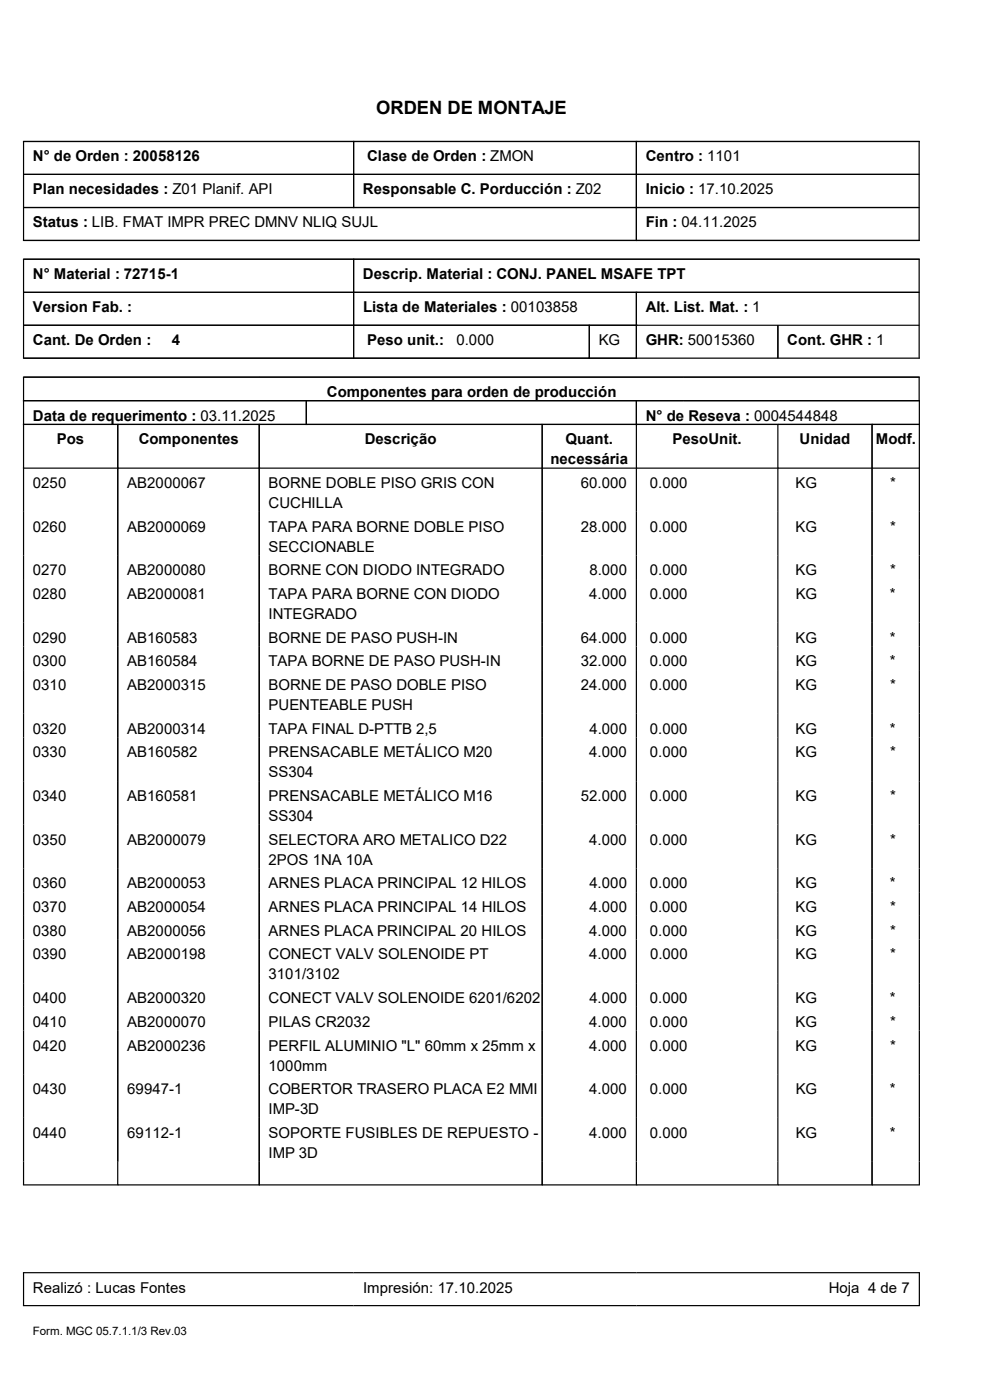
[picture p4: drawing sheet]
<svg xmlns="http://www.w3.org/2000/svg" width="210mm" height="297mm" viewBox="0 0 210 297" stroke-linecap="round" stroke-linejoin="round" font-family="sans-serif">
<defs><g id="words">
<text font-size="3.9" x="79.8" y="24.3">ORDEN DE MONTAJE</text>
<g font-size="3.2">
<text x="7" y="34.2">N° de Orden : 20058126</text>
<text x="77.9" y="34.2">Clase de Orden : ZMON</text>
<text x="137" y="34.2">Centro : 1101</text>
<text x="7" y="41.2">Plan necesidades : Z01 Planif. API</text>
<text x="77" y="41.2">Responsable C. Porducción : Z02</text>
<text x="137" y="41.2">Inicio : 17.10.2025</text>
<text x="7" y="48.3">Status : LIB. FMAT IMPR PREC DMNV NLIQ SUJL</text>
<text x="137" y="48.3">Fin : 04.11.2025</text>
<text x="7" y="59.2">N° Material : 72715-1</text>
<text x="77" y="59.2">Descrip. Material : CONJ. PANEL MSAFE TPT</text>
<text x="7" y="66.3">Version Fab. :</text>
<text x="77" y="66.3">Lista de Materiales : 00103858</text>
<text x="137" y="66.3">Alt. List. Mat. : 1</text>
<text x="7" y="73.2">Cant. De Orden :</text>
<text x="36.4" y="73.2">4</text>
<text x="77.9" y="73.2">Peso unit.:</text>
<text x="96.8" y="73.2">0.000</text>
<text x="127" y="73.2">KG</text>
<text x="137" y="73.2">GHR: 50015360</text>
<text x="167" y="73.2">Cont. GHR : 1</text>
<text x="7" y="89.2">Data de requerimento : 03.11.2025</text>
<text x="69.3" y="84.2">Componentes para orden de producción</text>
<text x="137" y="89.2">N° de Reseva : 0004544848</text>
<text x="12.1" y="94.3">Pos</text>
<text x="29.4" y="94.3">Componentes</text>
<text x="77.4" y="94.3">Descrição</text>
<text x="120" y="94.3">Quant.</text>
<text x="142.7" y="94.3">PesoUnit.</text>
<text x="169.6" y="94.3">Unidad</text>
<text x="185.8" y="94.3">Modf.</text>
<text x="116.8" y="98.5">necessária</text>
<text x="7" y="103.5">0250</text>
<text x="27" y="103.5">AB2000067</text>
<text x="57" y="103.5">BORNE DOBLE PISO GRIS CON</text>
<text x="57" y="107.8">CUCHILLA</text>
<text x="123.2" y="103.5">60.000</text>
<text x="137.9" y="103.5">0.000</text>
<text x="168.7" y="103.5">KG</text>
<text x="188.8" y="103.5">*</text>
<text x="7" y="112.8">0260</text>
<text x="27" y="112.8">AB2000069</text>
<text x="57" y="112.8">TAPA PARA BORNE DOBLE PISO</text>
<text x="123.2" y="112.8">28.000</text>
<text x="137.9" y="112.8">0.000</text>
<text x="168.8" y="112.8">KG</text>
<text x="188.8" y="112.8">*</text>
<text x="57" y="117.1">SECCIONABLE</text>
<text x="7" y="122">0270</text>
<text x="27" y="122">AB2000080</text>
<text x="57" y="122">BORNE CON DIODO INTEGRADO</text>
<text x="125" y="122">8.000</text>
<text x="137.9" y="122">0.000</text>
<text x="168.7" y="122">KG</text>
<text x="188.8" y="122">*</text>
<text x="7" y="127.1">0280</text>
<text x="27" y="127.1">AB2000081</text>
<text x="57" y="127.1">TAPA PARA BORNE CON DIODO</text>
<text x="57" y="131.3">INTEGRADO</text>
<text x="125" y="127.1">4.000</text>
<text x="137.9" y="127.1">0.000</text>
<text x="168.8" y="127.1">KG</text>
<text x="188.8" y="127.1">*</text>
<text x="7" y="136.4">0290</text>
<text x="27" y="136.4">AB160583</text>
<text x="57" y="136.4">BORNE DE PASO PUSH-IN</text>
<text x="123.2" y="136.4">64.000</text>
<text x="137.9" y="136.4">0.000</text>
<text x="168.7" y="136.4">KG</text>
<text x="188.8" y="136.4">*</text>
<text x="7" y="141.4">0300</text>
<text x="27" y="141.4">AB160584</text>
<text x="57" y="141.4">TAPA BORNE DE PASO PUSH-IN</text>
<text x="123.2" y="141.4">32.000</text>
<text x="137.9" y="141.4">0.000</text>
<text x="168.8" y="141.4">KG</text>
<text x="188.8" y="141.4">*</text>
<text x="7" y="146.4">0310</text>
<text x="27" y="146.4">AB2000315</text>
<text x="57" y="146.4">BORNE DE PASO DOBLE PISO</text>
<text x="123.2" y="146.4">24.000</text>
<text x="137.9" y="146.4">0.000</text>
<text x="168.7" y="146.4">KG</text>
<text x="188.8" y="146.4">*</text>
<text x="7" y="155.7">0320</text>
<text x="27" y="155.7">AB2000314</text>
<text x="57" y="155.7">TAPA FINAL D-PTTB 2,5</text>
<text x="57" y="150.6">PUENTEABLE PUSH</text>
<text x="125" y="155.7">4.000</text>
<text x="137.9" y="155.7">0.000</text>
<text x="168.8" y="155.7">KG</text>
<text x="188.8" y="155.7">*</text>
<text x="7" y="160.7">0330</text>
<text x="27" y="160.7">AB160582</text>
<text x="57" y="160.7">PRENSACABLE METÁLICO M20</text>
<text x="125" y="160.7">4.000</text>
<text x="137.9" y="160.7">0.000</text>
<text x="168.7" y="160.7">KG</text>
<text x="188.8" y="160.7">*</text>
<text x="57" y="164.9">SS304</text>
<text x="7" y="170">0340</text>
<text x="27" y="170">AB160581</text>
<text x="57" y="170">PRENSACABLE METÁLICO M16</text>
<text x="123.2" y="170">52.000</text>
<text x="137.9" y="170">0.000</text>
<text x="168.7" y="170">KG</text>
<text x="188.8" y="170">*</text>
<text x="7" y="179.2">0350</text>
<text x="27" y="179.2">AB2000079</text>
<text x="57" y="179.2">SELECTORA ARO METALICO D22</text>
<text x="57" y="174.2">SS304</text>
<text x="125" y="179.2">4.000</text>
<text x="137.9" y="179.2">0.000</text>
<text x="168.7" y="179.2">KG</text>
<text x="188.8" y="179.2">*</text>
<text x="57" y="183.4">2POS 1NA 10A</text>
<text x="7" y="188.5">0360</text>
<text x="27" y="188.5">AB2000053</text>
<text x="57" y="188.5">ARNES PLACA PRINCIPAL 12 HILOS</text>
<text x="125" y="188.5">4.000</text>
<text x="137.9" y="188.5">0.000</text>
<text x="168.8" y="188.5">KG</text>
<text x="188.8" y="188.5">*</text>
<text x="7" y="193.5">0370</text>
<text x="27" y="193.5">AB2000054</text>
<text x="57" y="193.5">ARNES PLACA PRINCIPAL 14 HILOS</text>
<text x="125" y="193.5">4.000</text>
<text x="137.9" y="193.5">0.000</text>
<text x="168.8" y="193.5">KG</text>
<text x="188.8" y="193.5">*</text>
<text x="7" y="198.5">0380</text>
<text x="7" y="203.5">0390</text>
<text x="27" y="198.5">AB2000056</text>
<text x="27" y="203.5">AB2000198</text>
<text x="57" y="198.5">ARNES PLACA PRINCIPAL 20 HILOS</text>
<text x="57" y="203.5">CONECT VALV SOLENOIDE PT</text>
<text x="125" y="203.5">4.000</text>
<text x="125" y="198.5">4.000</text>
<text x="137.9" y="198.5">0.000</text>
<text x="137.9" y="203.5">0.000</text>
<text x="168.7" y="198.5">KG</text>
<text x="168.8" y="203.5">KG</text>
<text x="188.8" y="203.5">*</text>
<text x="188.8" y="198.5">*</text>
<text x="57" y="207.8">3101/3102</text>
<text x="7" y="212.8">0400</text>
<text x="27" y="212.8">AB2000320</text>
<text x="57" y="212.8">CONECT VALV SOLENOIDE 6201/6202</text>
<text x="125" y="212.8">4.000</text>
<text x="137.9" y="212.8">0.000</text>
<text x="168.7" y="212.8">KG</text>
<text x="188.8" y="212.8">*</text>
<text x="7" y="217.8">0410</text>
<text x="27" y="217.8">AB2000070</text>
<text x="57" y="217.8">PILAS CR2032</text>
<text x="125" y="217.8">4.000</text>
<text x="137.9" y="217.8">0.000</text>
<text x="168.8" y="217.8">KG</text>
<text x="188.8" y="217.8">*</text>
<text x="7" y="222.9">0420</text>
<text x="27" y="222.9">AB2000236</text>
<text x="57" y="222.9">PERFIL ALUMINIO &quot;L&quot; 60mm x 25mm x</text>
<text x="57" y="227.1">1000mm</text>
<text x="125" y="222.9">4.000</text>
<text x="137.9" y="222.9">0.000</text>
<text x="168.7" y="222.9">KG</text>
<text x="188.8" y="222.9">*</text>
<text x="7" y="232.1">0430</text>
<text x="27" y="232.1">69947-1</text>
<text x="57" y="232.1">COBERTOR TRASERO PLACA E2 MMI</text>
<text x="125" y="232.1">4.000</text>
<text x="137.9" y="232.1">0.000</text>
<text x="168.8" y="232.1">KG</text>
<text x="188.8" y="232.1">*</text>
<text x="57" y="236.3">IMP-3D</text>
<text x="7" y="241.4">0440</text>
<text x="27" y="241.4">69112-1</text>
<text x="57" y="241.4">SOPORTE FUSIBLES DE REPUESTO -</text>
<text x="57" y="245.6">IMP 3D</text>
<text x="125" y="241.4">4.000</text>
<text x="137.9" y="241.4">0.000</text>
<text x="168.8" y="241.4">KG</text>
<text x="188.8" y="241.4">*</text>
<text x="7" y="274.2">Realizó : Lucas Fontes</text>
<text x="77" y="274.2">Impresión: 17.10.2025</text>
<text x="175.8" y="274.2">Hoja 4 de 7</text>
</g>
<text font-size="2.5" x="7" y="283.2">Form. MGC 05.7.1.1/3 Rev.03</text>
</g></defs>
<g fill="none" stroke="#000" stroke-width=".25">
<path d="M4.9 30h190.3M5 37h190M5 30v21M75 30v14M135 30v21M195 30v21M4.9 51h190.3M4.9 55h190.3M5 44h190M5 55v21M75 55v21M195 55v21"/>
<path d="M4.9 76h190.3M5 62h190M5 69h190M125 69v7M135 62v14M165 69v7M4.9 80h190.3M4.9 85h190.3M4.9 90h190.3M4.9 99.3h190.3M5 80v171.4M25 90v161.4"/>
<path d="M55 90v161.4M65 85v5M115 90v161.4M135 85v166.4M165 90v161.4M185 90v161.4M195 80v171.4M4.9 251.4h190.3M4.9 270h190.3M4.9 277h190.3M5 270v7M195 270v7"/>
</g>
<use href="#words"/>
</svg>
